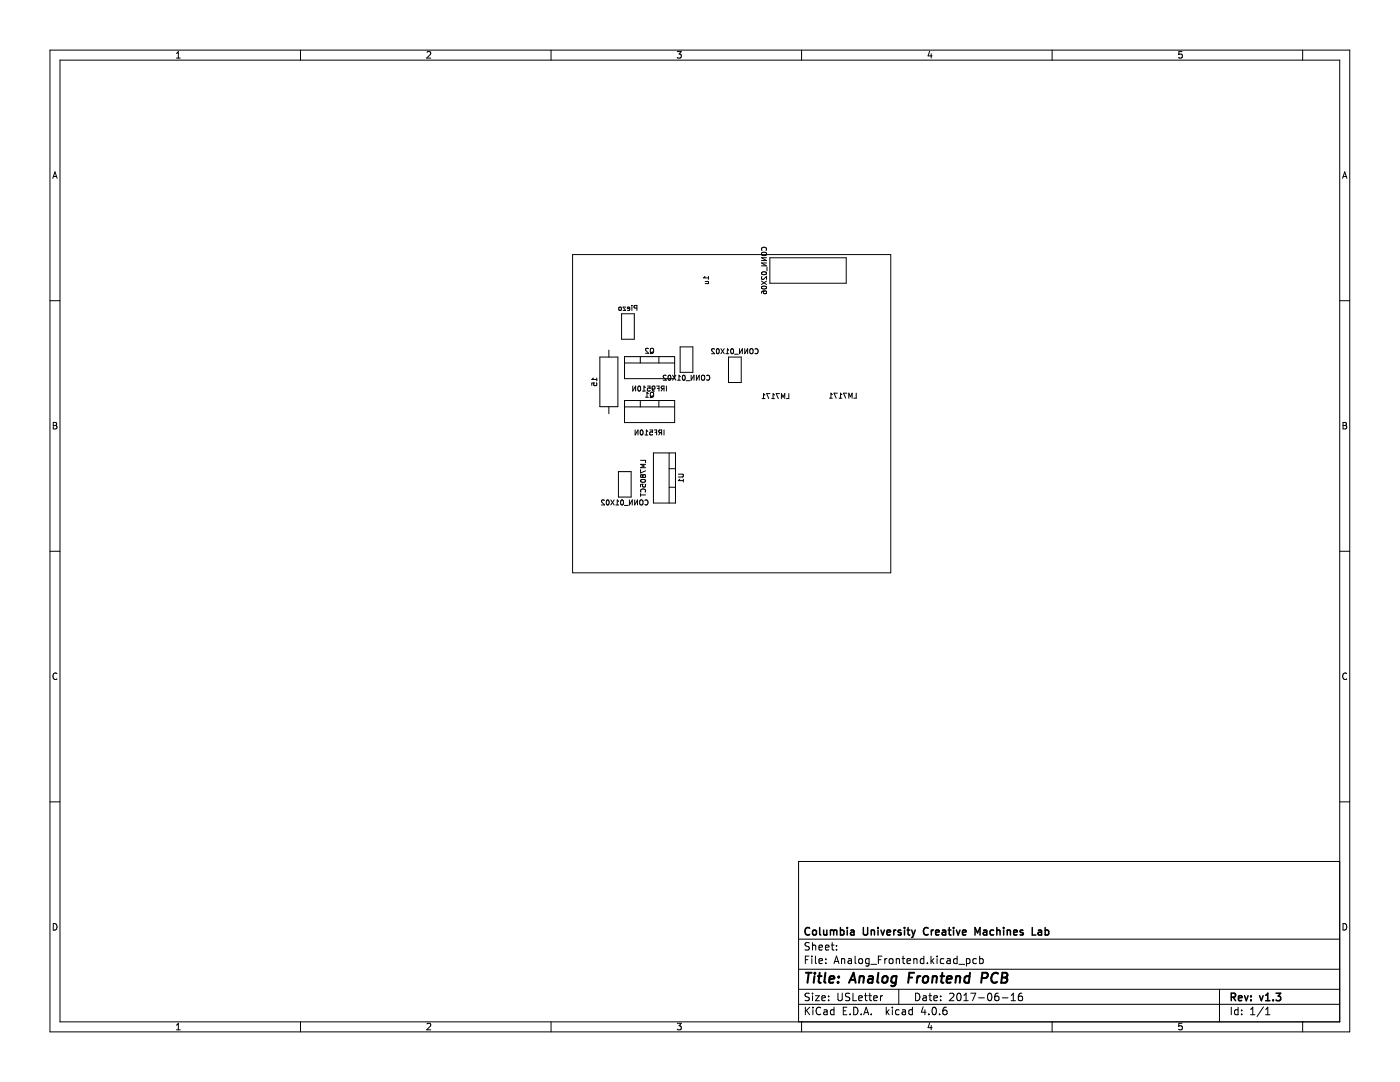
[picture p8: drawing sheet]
<svg xmlns="http://www.w3.org/2000/svg" width="279mm" height="216mm" viewBox="0 0 279 216" stroke-linecap="round" stroke-linejoin="round" font-family="sans-serif">
<g fill="none" stroke="#000" stroke-width=".2">
<path d="M10 10h259.4v195.9h-259.4zM12 12h255.4v191.9h-255.4zM35.2 11.6h.8M35.2 10.7l.4-.4v1.3M60 10v2M85.2 10.4l.5-.1 .3 .4-.8 .9h.8M110 10v2M135.2 10.3h.8l-.5 .5 .4 .1v.6l-.2 .1-.5-.1M160 10v2M185.5 10.2l-.3 1h.8M185.8 10.7v.9M210 10v2"/>
<path d="M235.9 10.3h-.6l-.1 .6 .2-.1h.4l.2 .2-.1 .5-.2 .1-.5-.1M260 10v2M10.5 35.6l.5-1.3 .4 1.3M10.7 35.2h.6M267.9 35.6l.5-1.3 .4 1.3M268.1 35.2h.6M114.3 50.8h63.5v63.5h-63.5zM140.7 55.2l-.3 .2h1M140.7 56.2h.7l-.1 .4M140.7 56.6h.7M141.4 55.2v.5M152 56.1l1 .7"/>
<path d="M152 54.4a.49 .49 0 0 1 .6-.2 .49 .49 0 0 1 .3 .5 .49 .49 0 0 1-.5 .2 .49 .49 0 0 1-.4-.5zM152 57.2a.49 .49 0 0 1 .6-.2 .49 .49 0 0 1 .3 .5 .49 .49 0 0 1-.5 .2 .49 .49 0 0 1-.4-.5zM152.1 55.2l-.1 .4 .3 .2 .7-.7v.7M152.1 50a.44 .44 0 0 1 .4-.7 .44 .44 0 0 1 .4 .7M152.1 50.4h.7l.2 .2-.1 .3-.3 .1h-.5l-.1-.2zM152.5 58l-.1 .2v.3l.5 .1 .1-.4-.2-.2-.6 .1-.2 .4M153 51.4h-1l1 .6h-1M153 52.5h-1l1 .5h-1M153 56.1l-1 .7M153.1 53.3v.7M153.6 51.4h15.3v5.1h-15.3zM10 60h2"/>
<path d="M118.4 75.4l-.3 .3h1M119 76.4v.5h-.5l.1-.5h-.5v.5M119.1 75.4v.6M119.7 71.3h3.6v9.9h-3.6zM121.5 69.9v1.4M123.6 61.3h.2l.2 .2v.3l-.2 .1-.3-.1zM124.1 62.6h2.5v5.1h-2.5zM124.6 71.2h10v4.4h-10zM124.6 79.9h10v4.4h-10zM124.6 72.4h10M124.9 61.3h-.6l.6 .6h-.6M125.7 61.6l-.5-.1v-.2h.3l.2 .1-.1 .5h-.4"/>
<path d="M126.1 60.9v.1M126.1 61.3v.6M126.3 77v1l.6-1v1M127.1 61.5l-.5-.1v-.4l.5-.1v1M127.4 77.1l.1-.1a.49 .49 0 0 1 .4 .5 .49 .49 0 0 1-.5 .5l-.1-.3zM127.8 71.2v1.2M127.8 79.9v1.3M128.2 78h.6M128.8 77.3l-.3-.3v1M128.8 79.3h.6M129.2 77h.5l.1 .5h-.5l-.1 .4h.6M129.4 78.5l-.3-.2v1"/>
<path d="M129.4 69.6l-.4-.1-.2 .3 .6 .7h-.6M129.8 78.4l.2-.1 .4 .1v.5l-.1 .3-.3 .1-.2-.2zM129.8 69.6l.2-.1 .4 .1v.6l-.1 .2-.3 .1-.2-.2zM130.1 77.5l.2 .2 .3-.1 .1-.5-.4-.1-.2 .2 .1 .6 .4 .2M130.3 79l-.6 .4M130.3 70.3l-.6 .3M131 77h.5v1M131.2 77.5h.3M131.5 71.2v1.2M131.5 79.9v1.3M132.3 77.6l-.4 .4M132.5 77.6l-.5-.1v-.4l.5-.1v1"/>
<path d="M132.9 75l-.3-.1-.2 .3 .6 .7h-.6M133 77v1M133.4 75l.2-.1a.49 .49 0 0 1 .3 .5 .49 .49 0 0 1-.4 .4l-.2-.3zM134.2 74.9l.7 1M134.9 74.9l-.7 1M135.2 75.9h.6M135.7 69.2h2.6v5.1h-2.6zM135.8 75.2l-.3-.3v1M136.3 75l.1-.1a.49 .49 0 0 1 .4 .5 .49 .49 0 0 1-.5 .4l-.1-.3zM136.9 76h.8M137.9 74.9v1l.6-1v1M139 74.9v1l.6-1v1"/>
<path d="M140.1 74.9h.3l.2 .1v.5l-.2 .4-.4-.2v-.5zM141 75a.44 .44 0 0 1 .7 .4 .44 .44 0 0 1-.7 .4M142.6 69.7l-.4-.1-.2 .3 .6 .7h-.6M143.1 69.7l.1-.1a.49 .49 0 0 1 .4 .5 .49 .49 0 0 1-.5 .4l-.1-.3zM143.9 69.6l.6 1M144.5 69.6l-.6 1M144.9 70.6h.5M145.4 71.2h2.5v5.1h-2.5zM145.4 69.9l-.2-.3v1M145.9 69.7l.2-.1a.49 .49 0 0 1 .3 .5 .49 .49 0 0 1-.4 .4l-.2-.3zM146.6 70.7h.7M147.6 69.6v1l.6-1v1"/>
<path d="M148.6 69.6v1l.6-1v1M149.8 69.6h.3l.2 .1v.5l-.2 .4-.4-.2-.1-.5zM150.7 69.7a.44 .44 0 0 1 .6 .4 .44 .44 0 0 1-.6 .4M152.1 79.5h.6M152.7 78.8l-.3-.3v1M153.7 78.5h-.7l.4 1M154 79.5h.6M154.6 78.8l-.3-.3v1M155.6 78.5h-.7l.4 1M156 79.5v-1l.3 .8 .3-.8v1M157.4 78.5v1h-.4M165.5 79.5h.6"/>
<path d="M166.1 78.7l-.3-.2v1M167.1 78.5h-.7l.5 1M167.4 79.5h.6M168 78.7l-.3-.2v1M169 78.5h-.6l.4 1M169.4 79.5v-1l.3 .7 .4-.7v1M170.9 78.5v1h-.5M267.4 60h2M10.6 84.3h.5l.2 .2-.2 .4 .2 .1 .1 .3-.3 .3h-.5zM10.6 84.9h.5M120.6 99.9l-.4-.1-.2 .2 .7 .8h-.7M121.1 99.9l.1-.1a.49 .49 0 0 1 .4 .5 .49 .49 0 0 1-.5 .4l-.1-.3z"/>
<path d="M121.5 81.2v1.4M121.9 99.8l.7 1M122.6 99.8l-.7 1M123.4 94.1h2.6v5.1h-2.6zM123.9 99.9l.2-.1a.49 .49 0 0 1 .3 .5 .49 .49 0 0 1-.4 .4l-.1-.3zM124.6 81.2h10M125.6 99.8v1l.6-1v1M126.7 99.8v1l.5-1v1M126.8 85.8v1l.5-1v1M127.7 99.9l.2-.1 .4 .1v.5l-.1 .3-.3 .1-.2-.2zM127.8 91.9h1v.4M127.8 93.7v.7l1-.5"/>
<path d="M127.8 98.5v.5M127.8 98.8h1M127.9 85.9l.1-.1a.49 .49 0 0 1 .4 .5 .49 .49 0 0 1-.5 .4l-.1-.3zM127.9 95.8a.49 .49 0 0 1 .6-.2 .49 .49 0 0 1 .3 .5 .49 .49 0 0 1-.6 .2 .49 .49 0 0 1-.3-.5zM127.9 98.2a.44 .44 0 0 1 .4-.6 .44 .44 0 0 1 .4 .6M128.3 94.9l.2-.2 .3 .2-.2 .4-.3-.2M128.3 94.9l-.2-.2-.3 .2 .2 .4 .3-.2M128.3 94.9v.2M128.7 99.9a.44 .44 0 0 1 .6 .4 .44 .44 0 0 1-.6 .4M128.7 86.8h.6M128.7 96.6v.5h-.4v-.5l-.5 .1v.4M128.8 92.7h-1l.8 .3-.8 .3h1"/>
<path d="M129.3 86.1l-.3-.3v1M129.7 85.8h.5v.5l-.4-.1-.1 .5h.5M130.4 90.4h4.4v10h-4.4zM130.6 85.8h.4v1M130.7 86.3h.3M131.8 86.3l-.3 .5M132 86.3h-.4l-.1-.4 .5-.1v1M132.5 85.8v1M133.5 90.4v10M133.5 97.2h1.3M133.5 93.5h1.3M135.4 94.6h.8l.2 .2-.2 .4h-.8"/>
<path d="M135.7 95.6l-.3 .3h1M136.4 95.6v.6M268 84.3h.5l.2 .2-.2 .4 .2 .1 .1 .3-.3 .3h-.5zM268 84.9h.5M10 110h2M122.9 100.8h.6M123.5 100l-.3-.2v1M124.6 100.9h.8M267.4 110h2M11.4 134.4a.62 .62 0 0 0-.9 .4 .62 .62 0 0 0 .6 .8l.3-.1M268.8 134.4a.62 .62 0 0 0-.9 .4 .62 .62 0 0 0 .6 .8l.3-.1M10 160h2"/>
<path d="M267.4 171.9h-108v32M267.4 160h2M10.6 184.3a.66 .66 0 0 1 .8 .6 .66 .66 0 0 1-.8 .7zM159.4 197.4h108M159.4 193.4h108M159.4 187.4h108M160.7 191.5h.5M161.4 190.8h-.7v1.5M161.5 198.3l-.6-.1-.2 .1v.5l.7 .2 .1 .4-.3 .3-.5-.1M161.5 188.2l-.6-.1-.2 .1v.5l.7 .2 .1 .4-.3 .3-.5-.1M162 190.8v.1M162 191.3v1"/>
<path d="M162.2 188.1v1.5M162.2 198.2v.1M162.2 198.7v1M162.2 188.7l.2-.1 .3 .1 .1 .9M162.7 198.7h.8l-.8 1h.8M162.7 190.8v1.3l.2 .2M163.4 191.8l.8-.2-.1-.2-.4-.1-.3 .2 .1 .7h.6M163.4 189.1l.8-.2-.1-.2-.4-.1-.3 .2 .1 .7h.6M164 199.2l.7-.2v-.2l-.5-.1-.2 .2 .1 .7h.6M164.7 189.1l.7-.2v-.2l-.5-.1-.2 .2 .1 .7h.6M164.8 192.1v.2M164.8 191.4v.1"/>
<path d="M165.4 198.8v.1M165.4 199.5v.2M165.9 188.6h.5M166.1 188.1v1.3l.3 .2M166.4 192.3l.5-1.5 .5 1.5M166.6 191.9h.7M166.9 189.4v.2M166.9 188.7v.1M167.2 198.2v1.2l.3 .3h.3l.3-.3v-1.2M167.9 191.4l.3-.1 .3 .1 .1 .9M167.9 191.3v1M169.3 191.4h.6v.9"/>
<path d="M169.6 198.3l-.6-.1-.3 .3 .2 .3 .6 .3v.4l-.2 .2-.6-.1M169.9 191.6l-.5 .1-.2 .2 .2 .4 .5-.1M170.2 198.2v1.5h.7M170.7 190.8v1.3l.2 .2M171.4 199.2l.7-.2-.1-.2-.4-.1-.2 .2v.7h.6M171.4 191.4l.3-.1 .4 .1 .1 .6-.2 .2-.3 .1-.3-.2zM172.5 198.7h.6M172.7 198.2v1.3l.4 .2M173.4 198.7h.5M173.4 191.4l-.4-.1-.3 .3 .2 .6h.5M173.4 191.3v1.2l-.2 .3-.4-.1M173.6 198.2v1.3l.3 .2"/>
<path d="M173.8 192.4h1.1M174.4 199.2l.7-.2-.1-.2-.4-.1-.2 .2v.7h.6M175.3 191.5h.5M175.7 198.7v1M176 190.8h-.7v1.5M176.2 198.7l-.5 .3M176.6 191.3v1M177 191.3l-.4 .3M177.5 191.4l.2-.1 .5 .1v.6l-.1 .2-.4 .1-.2-.2zM178.9 191.4l.2-.1 .3 .1 .1 .9M178.9 191.3v1M179.4 197.4v3"/>
<path d="M180 191.3h.6M180.2 190.8v1.3l.4 .2M181 191.8l.7-.2v-.2l-.5-.1-.2 .2 .1 .7h.6M182.4 191.4l.2-.1 .3 .1 .1 .9M182.4 191.3v1M182.7 198.2a.76 .76 0 0 1 .9 .7 .76 .76 0 0 1-.9 .8zM184.2 198.8h.6l.1 .9M184.4 191.4l-.5-.1-.2 .3 .1 .6h.6M184.4 190.8v1.5M184.9 199l-.5 .1-.2 .2 .2 .4 .5-.1M185.1 192.1v.2M185.4 198.7h.5"/>
<path d="M185.6 198.2v1.3l.3 .2M185.8 190.8v1.5M185.9 191.7l.5 .6M186.4 199.2l.7-.2-.1-.2-.4-.1-.2 .2v.7h.6M186.4 191.3l-.6 .6M187 190.8v.1M187 191.3v1M187.7 199.5v.2M187.7 198.8v.1M188.4 191.4l-.5-.1-.2 .3 .1 .6h.6M189 191.4h.6l.1 .9M189.5 198.3l.6-.1 .3 .4-1 1.1h1"/>
<path d="M189.7 191.6l-.5 .1-.3 .2 .3 .4 .5-.1M191 191.4l-.4-.1-.3 .3 .1 .6h.6M191 190.8v1.5M191.1 198.3l.2-.1a.8 .8 0 0 1 .5 .7 .8 .8 0 0 1-.5 .8l-.2-.2-.2-.4zM191.4 192.4h1.1M192.4 199.7h.8M192.4 198.6l.4-.4v1.5M192.9 191.4l.4-.1 .3 .3-.2 .6h-.5M192.9 191.3v1.5M193.7 198.2h1l-.6 1.5M194.9 191.4l-.5-.1-.2 .3 .1 .6h.6M195.3 199.1h1.1"/>
<path d="M195.5 191.4l.4-.1 .3 .3-.1 .6h-.6M195.5 190.8v1.5M197.2 198.3l.2-.1a.8 .8 0 0 1 .6 .7 .8 .8 0 0 1-.6 .8l-.2-.2-.1-.4zM199.2 198.2l-.4 .1a1.01 1.01 0 0 0 0 1.4l.5-.2 .1-.5-.3-.2h-.4l-.2 .2M200 199.1h1.2M201.8 199.7h.9M201.8 198.6l.4-.4v1.5M203.9 198.2l-.4 .1a1.01 1.01 0 0 0 0 1.4l.5-.2 .1-.5-.3-.2h-.3l-.3 .2M243.4 197.4v6.5M268 184.3a.66 .66 0 0 1 .8 .6 .66 .66 0 0 1-.8 .7zM35.2 204.6l.4-.4v1.3M35.2 205.5h.8"/>
<path d="M60 203.9v2M85.2 204.3l.5-.1 .3 .4-.8 .9h.8M110 203.9v2M135.2 204.2h.8l-.5 .5 .4 .1v.6l-.2 .1-.5-.1M159.4 200.4h108M160 203.9v2M160.7 201v1.5M160.9 201.6l.7 .9M161.6 201l-.9 .8M162.2 201v.1M162.2 201.5v1M163.8 201.1a.71 .71 0 0 0-1 .5 .71 .71 0 0 0 .7 .9l.3-.2"/>
<path d="M164.4 201.6h.6l.1 .9M165.1 201.8l-.5 .1-.2 .2 .2 .4 .5-.1M166.4 201.6l-.4-.1-.3 .3 .2 .6h.5M166.4 201v1.5M168.3 201.7h.5M169 201h-.7v1.5h.7M169.7 202.3v.2M170.4 201a.76 .76 0 0 1 .8 .7 .76 .76 0 0 1-.8 .8zM171.9 202.3v.2M172.4 202.5l.5-1.5 .5 1.5M172.5 202.1h.7M173.9 202.3v.2"/>
<path d="M176.9 201v1.5M177 201.9l.4 .6M177.4 201.5l-.5 .6M178.1 201v.1M178.1 201.5v1M179.4 201.6l-.4-.1-.3 .3 .2 .6h.5M180.1 201.6h.6v.9M180.7 201.8l-.5 .1-.2 .2 .2 .4 .5-.1M182.1 201.6l-.4-.1-.3 .3 .1 .6h.6M182.1 201v1.5M184.2 200.9l-.3 1.1h.9M184.6 201.5v1"/>
<path d="M185.4 202.3v.2M185.5 204.1l-.3 1h.8M185.8 204.6v.9M186.2 201.1l.2-.1a.8 .8 0 0 1 .5 .7 .8 .8 0 0 1-.5 .8l-.2-.2-.2-.4zM187.5 202.3v.2M188.9 201l-.5 .1a1.01 1.01 0 0 0 0 1.4l.5-.2 .1-.5-.3-.2h-.3l-.2 .2M210 203.9v2M235.9 204.2h-.6l-.1 .6 .2-.1h.4l.2 .2-.1 .5-.2 .1-.5-.1M245.7 201v1.5M247.1 201.6l-.4-.1-.3 .3 .1 .6h.6M247.1 201v1.5M247.8 202.3v.2"/>
<path d="M247.8 201.6v.1M249.6 202.5h.8M249.6 201.4l.4-.4v1.5M252.2 200.9l-1.3 1.9M252.6 201.4l.4-.4v1.5M252.6 202.5h.8M260 203.9v2"/>
</g>
<g fill="none" stroke="#000" stroke-width=".3">
<path d="M161.6 185.2a.71 .71 0 0 0-1 .5 .71 .71 0 0 0 .7 .9l.3-.2M162.2 185.7l.2-.1 .5 .1v.6l-.1 .2-.4 .1-.2-.2zM163.6 185.1v1.3l.2 .2M164.4 185.6v.9l.4 .1 .2-.2M165 185.6v1M165.7 185.7l.5-.1 .2 .2M165.7 185.6v1M166.4 185.8l.2-.2 .3 .1 .1 .9M166.4 185.8v.8M167.7 185.7l.5-.1 .2 .3-.1 .6h-.6M167.7 185.1v1.5M169.1 185.1v.1"/>
<path d="M169.1 185.6v1M169.8 185.7h.6v.9M170.4 185.9l-.5 .1-.2 .2 .2 .4 .5-.1M172.3 185.1v1.2l.3 .3h.3l.3-.3v-1.2M173.9 185.7l.2-.1 .3 .1 .1 .9M173.9 185.6v1M175.2 185.1v.1M175.2 185.6v1M175.8 185.6l.4 1 .3-1M177 186.1l.7-.2v-.2l-.5-.1-.2 .2 .1 .7h.6M178.4 185.6v1M178.8 185.6l-.4 .3"/>
<path d="M179.8 185.7l-.4-.1-.2 .2 .1 .2 .5 .2v.3h-.6M180.5 185.1v.1M180.5 185.6v1M181 185.6h.6M181.2 185.1v1.3l.4 .2M181.9 185.6l.4 1M182.3 186.6l-.4 .5M182.7 185.6l-.4 1M185.2 185.2a.71 .71 0 0 0-1 .5 .71 .71 0 0 0 .7 .9l.3-.2M185.9 185.6v1M186.3 185.6l-.4 .3M186.7 186.1l.7-.2v-.2l-.5-.1-.2 .2 .1 .7h.6"/>
<path d="M188.1 185.7h.6v.9M188.7 185.9l-.5 .1-.2 .2 .2 .4 .5-.1M189.2 185.6h.6M189.4 185.1v1.3l.4 .2M190.3 185.1v.1M190.3 185.6v1M190.9 185.6l.3 1 .4-1M192.1 186.1l.7-.2-.1-.2-.4-.1-.2 .2 .1 .7h.5M194.6 186.6v-1.5l.5 1.1 .5-1.1v1.5M196.3 185.7h.6v.9M196.9 185.9l-.5 .1-.2 .2 .2 .4 .5-.1M198.3 185.7l-.4-.1-.3 .3 .1 .6h.6"/>
<path d="M198.9 185.7l.3-.1 .3 .1 .1 .9M198.9 185.1v1.5M200.3 185.1v.1M200.3 185.6v1M201 185.7l.2-.1 .4 .1 .1 .9M201 185.6v1M202.3 186.1l.7-.2-.1-.2-.4-.1-.2 .2 .1 .7h.5M204.2 185.7l-.4-.1-.2 .2 .1 .2 .5 .2v.3h-.6M206 185.1v1.5h.7M207.2 185.7h.6l.1 .9M207.9 185.9l-.5 .1-.2 .2 .2 .4 .5-.1M208.6 185.7l.4-.1 .3 .3-.1 .6h-.6"/>
<path d="M208.6 185.1v1.5M245.7 199l.7-.1 .2-.2-.1-.4-.2-.1h-.6v1.5M246.1 199l.5 .7M247.2 199.2l.7-.2-.1-.2-.4-.1-.2 .2v.7h.6M248.4 198.7l.3 1 .4-1M249.7 199.5v.2M249.7 198.8v.1M251.4 198.7l.3 1 .4-1M252.6 199.7h.8M252.6 198.6l.4-.4v1.5M254.1 199.5v.2M254.7 198.2h.9l-.5 .6 .4 .1v.6l-.2 .2-.6-.2"/>
</g>
<g fill="none" stroke="#000" stroke-width=".4">
<path d="M160.8 194.1h1.2M161.4 194.1l-.3 2M162.6 194.8l-.2 1.3M162.6 194.1v.2M163.2 194.8h.8M163.6 194.1l-.2 1.7v.2l.4 .1M164.7 194.1l-.2 1.7 .3 .3M165.5 195.4l1-.2-.1-.3h-.7l-.2 .9 .2 .3 .6-.1M167.3 195.9l-.1 .2M167.4 194.9v.2M169.4 196.1l.9-2 .5 2M169.7 195.5h.9"/>
<path d="M171.6 195a.49 .49 0 0 1 .8 .1l-.1 1M171.6 194.8l-.2 1.3M173.4 194.9h.8l-.1 1.2M174.2 195.2l-.7 .1a.4 .4 0 0 0-.3 .4 .4 .4 0 0 0 .2 .4l.7-.1M175.3 194.1l-.2 1.7 .2 .3M176.2 195a.52 .52 0 0 1 .6-.2 .52 .52 0 0 1 .4 .4l-.1 .5a.55 .55 0 0 1-.5 .4 .55 .55 0 0 1-.5-.4zM178.9 194.9a.66 .66 0 0 0-1 .3v.5l.1 .3h.8M178.9 194.8l-.2 1.6a.6 .6 0 0 1-.9 .3M181.4 195.1h.6M182.4 194.1h-.9l-.3 2M183.1 194.8l-.1 1.3M183.7 194.8l-.4 .1-.2 .3"/>
<path d="M184.3 195a.52 .52 0 0 1 .6-.2 .52 .52 0 0 1 .4 .4l-.1 .5a.55 .55 0 0 1-.5 .4 .55 .55 0 0 1-.6-.4zM186.1 195a.49 .49 0 0 1 .9 .1l-.1 1M186.2 194.8l-.2 1.3M187.7 194.8h.8M188.1 194.1l-.3 1.7 .1 .2 .4 .1M188.9 195.4l1-.2v-.3h-.8l-.2 .9 .2 .3 .6-.1M190.8 195a.49 .49 0 0 1 .9 .1l-.2 1M190.8 194.8l-.1 1.3M193.5 194.9a.66 .66 0 0 0-1 .3l-.1 .5 .2 .3h.7M193.6 194.1l-.3 2M195.9 195.2l1-.1a.52 .52 0 0 0 .3-.5 .52 .52 0 0 0-.4-.5h-.7l-.3 2M199.2 194.3a.88 .88 0 0 0-1 0 .88 .88 0 0 0-.4 .9 .69 .69 0 0 0 .3 .8 .69 .69 0 0 0 .9-.1"/>
<path d="M199.9 195.1h.7M200.1 194.1l.8 .1a.51 .51 0 0 1 .1 .5 .51 .51 0 0 1-.4 .4l.3 .1a.58 .58 0 0 1-.3 .9h-.8z"/>
</g>
</svg>
